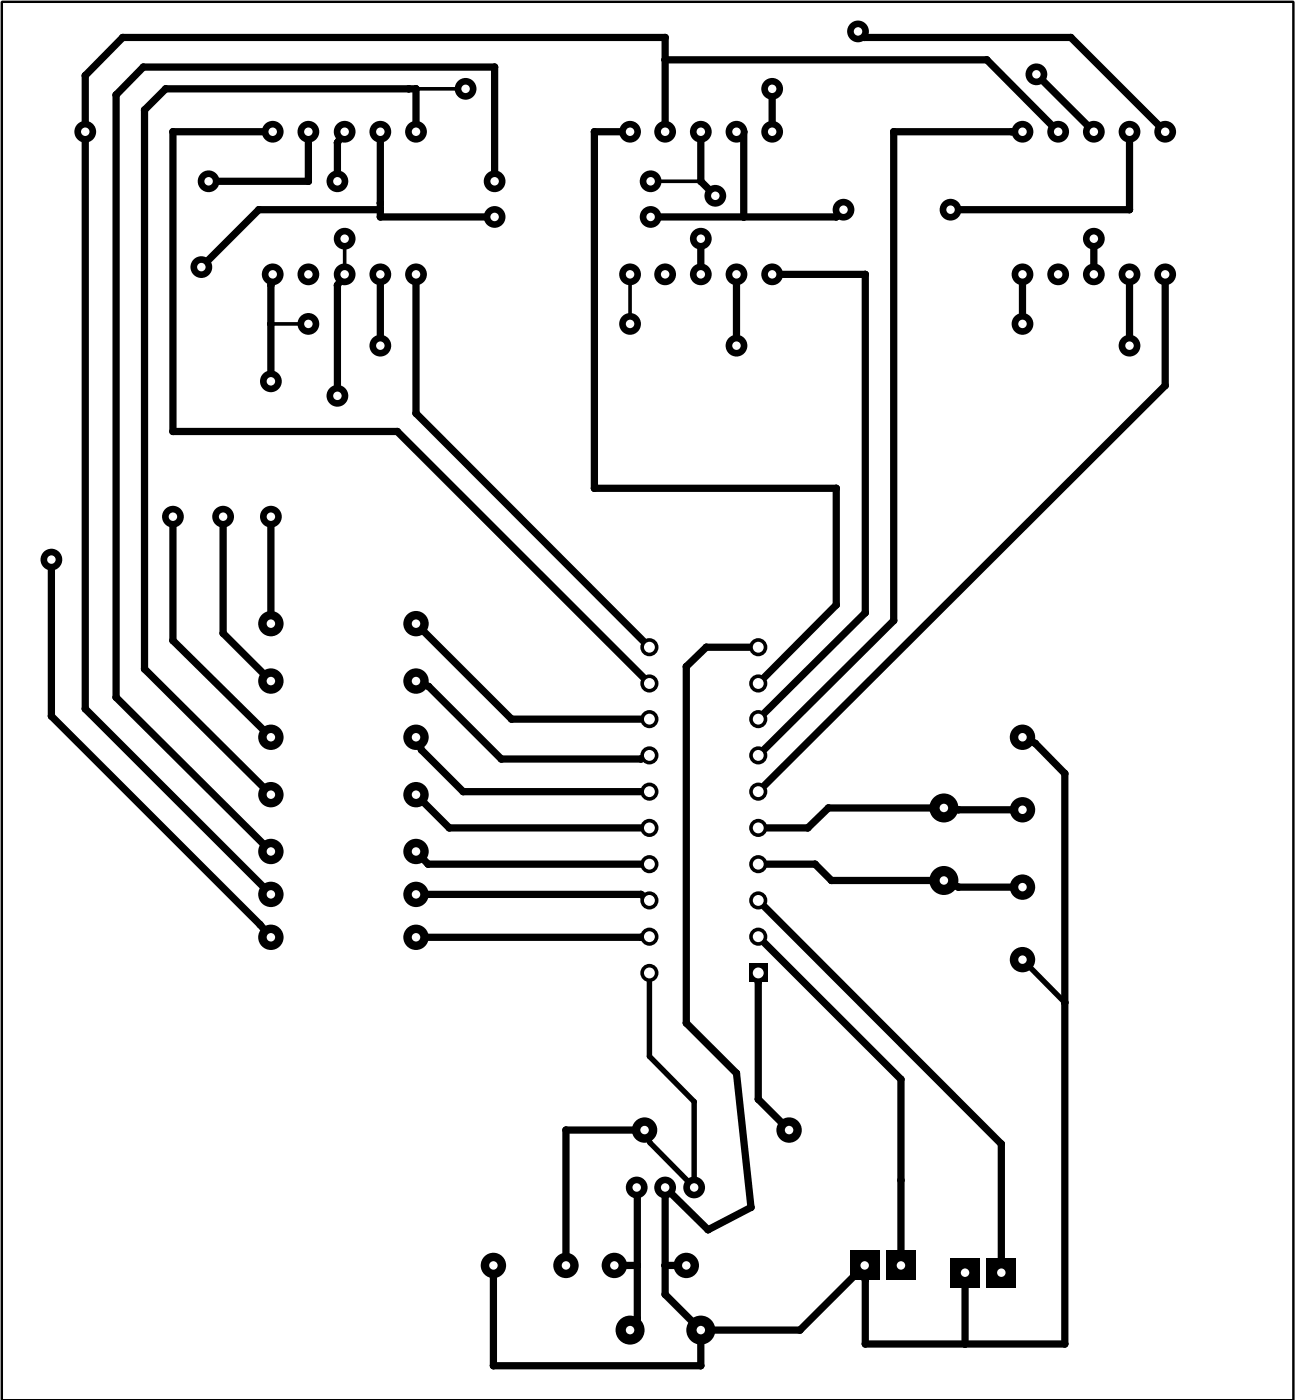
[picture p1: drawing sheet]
<svg xmlns="http://www.w3.org/2000/svg" width="91mm" height="98mm" viewBox="0 0 91 98" stroke-linecap="round" stroke-linejoin="round" font-family="sans-serif">
<g fill="none" stroke="#000" stroke-width=".51">
<path d="M19.1 9.2h-7v21h15.7l17.7 17.7M19.1 19.2l-.1 .8v6.7M21.6 9.2v3.5h-7M24.1 9.2l-.5 .8v2.7M24.1 19.2l-.5 .8v7.7M26.6 9.2v6h8M26.6 19.2v5M26.6 14.7h-8.5l-4 4M29.1 19.2v9.8l16.4 16.3M29.1 9.2v-3h-17.5l-1.5 1.5v39.2l8.9 8.8M34.6 12.7v-8h-24.6l-1.9 1.9v42.3l10.9 10.7M44.1 9.2h-2.5v25h16.9v8.2l-5.4 5.5"/>
<path d="M46.6 9.2v-6.6h-38l-2.6 2.7v44.4l13 13M46.6 4.2h22.5l5 5M49.1 9.2v3.5l1 1M49.1 16.7v2.5M51.6 9.2h.5v6M51.6 19.2v5M54.1 19.2h6.5v23.7l-7.5 7.5M54.1 6.2v3M59.1 14.7l-.6 .5h-12.9M60.1 2.2l.4 .4h14.5l6.6 6.6M71.6 9.2h-9v34.3l-9.5 9.4M71.6 19.2v3.5"/>
<path d="M72.6 5.2l4 4M76.6 16.7v2.5M79.1 9.2v5.5h-12.6M79.1 19.2v5M81.6 19.2v7.8l-28.5 28.5M3.6 39.2v11l14.6 14.6 .8 .9M12.1 36.2v8.7l6.9 6.7M15.6 36.2v8.2l3.4 3.3M19 36.2v7.5M29.1 59.6l.9 .9h15.5M29.1 55.7l2.4 2.3h14M29.1 51.6l.4 .9 2.9 3h13.1"/>
<path d="M29.1 47.7l.9 .4 5.1 5.1h9.8l.6-.3M29.1 43.7l6.7 6.7h9.7M53.1 45.3h-3.7l-1.4 1.4v25l3.6 3.5 1 9.4-3 1.5-3-2.9v7.5l2.5 2.5M71.6 56.7h-4.5l-1-.1h-8.1l-1.4 1.4h-3.5M71.6 51.6l.9 .5 2 2.1v39.9h-13.9l-.1-5.5-4.5 4.6h-6.9M29.1 62.7h15.8l.6 .4M45.1 79.2h-5.5v9.4M45.5 65.6l-16.4 .1M53.1 60.5h4l1.1 1.2h7.9l1 .4h4.5M53.1 68.2v8.8l2.1 2.2M53.1 65.6l10 10v13M53.1 63.1l17 17v9.1"/>
<path d="M34.5 88.6v7.1h14.6v-2.5M43 88.6h1.6M44.6 83.2v9.2l-.5 .8M46.6 88.6h1.4M67.6 89.2v4.9"/>
</g>
<g fill="#000">
<circle cx="6" cy="5.3" r=".25"/>
<circle cx="8.1" cy="6.6" r=".25"/>
<circle cx="8.6" cy="2.6" r=".25"/>
<circle cx="10" cy="4.7" r=".25"/>
<circle cx="10.1" cy="7.7" r=".25"/>
<circle cx="11.6" cy="6.2" r=".25"/>
<circle cx="12.1" cy="9.2" r=".25"/>
<circle cx="18.1" cy="14.7" r=".25"/>
<circle cx="19" cy="20" r=".25"/>
<circle cx="21.6" cy="12.7" r=".25"/>
<circle cx="23.6" cy="20" r=".25"/>
<circle cx="23.6" cy="10" r=".25"/>
<circle cx="26.6" cy="14.7" r=".25"/>
<circle cx="26.6" cy="15.2" r=".25"/>
<circle cx="26.6" cy="14.2" r=".25"/>
<circle cx="28.6" cy="6.2" r=".25"/>
<circle cx="29.1" cy="6.2" r=".13"/>
<circle cx="29.1" cy="6.2" r=".25"/>
<circle cx="34.6" cy="4.7" r=".25"/>
<circle cx="41.6" cy="9.2" r=".25"/>
<circle cx="46.6" cy="2.6" r=".25"/>
<circle cx="46.6" cy="4.2" r=".25"/>
<circle cx="49.1" cy="12.7" r=".25"/>
<circle cx="49.1" cy="12.7" r=".13"/>
<circle cx="52.1" cy="15.2" r=".25"/>
<circle cx="52.1" cy="9.2" r=".25"/>
<circle cx="58.5" cy="15.2" r=".25"/>
<circle cx="60.1" cy="2.2" r=".25"/>
<circle cx="60.5" cy="2.6" r=".25"/>
<circle cx="60.6" cy="19.2" r=".25"/>
<circle cx="62.6" cy="9.2" r=".25"/>
<circle cx="69.1" cy="4.2" r=".25"/>
<circle cx="70.8" cy="9.2" r=".25"/>
<circle cx="75" cy="2.6" r=".25"/>
<circle cx="79.1" cy="14.7" r=".25"/>
<circle cx="12.1" cy="30.2" r=".25"/>
<circle cx="19" cy="36.2" r=".76"/>
<circle cx="19" cy="22.7" r=".25"/>
<circle cx="19" cy="22.7" r=".13"/>
<circle cx="27.8" cy="30.2" r=".25"/>
<circle cx="29.1" cy="29" r=".25"/>
<circle cx="41.6" cy="34.2" r=".25"/>
<circle cx="58.5" cy="34.2" r=".25"/>
<circle cx="71.6" cy="22.7" r=".25"/>
<circle cx="81.6" cy="27" r=".25"/>
<circle cx="3.6" cy="50.2" r=".25"/>
<circle cx="6" cy="49.7" r=".25"/>
<circle cx="8.1" cy="48.9" r=".25"/>
<circle cx="10.1" cy="46.9" r=".25"/>
<circle cx="12.1" cy="44.9" r=".25"/>
<circle cx="15.6" cy="44.4" r=".25"/>
<circle cx="29.5" cy="52.5" r=".25"/>
<circle cx="30" cy="48.1" r=".25"/>
<circle cx="31.5" cy="58" r=".25"/>
<circle cx="32.4" cy="55.5" r=".25"/>
<circle cx="35.1" cy="53.2" r=".25"/>
<circle cx="35.8" cy="50.4" r=".25"/>
<circle cx="44.9" cy="53.2" r=".25"/>
<circle cx="48" cy="46.7" r=".25"/>
<circle cx="49.4" cy="45.3" r=".25"/>
<circle cx="56.6" cy="58" r=".25"/>
<circle cx="58" cy="56.6" r=".25"/>
<circle cx="58.5" cy="42.4" r=".25"/>
<circle cx="60.6" cy="42.9" r=".25"/>
<circle cx="62.6" cy="43.5" r=".25"/>
<circle cx="67.1" cy="56.7" r=".25"/>
<circle cx="72.5" cy="52.1" r=".25"/>
<circle cx="74.5" cy="54.2" r=".25"/>
<circle cx="18.2" cy="64.8" r=".25"/>
<circle cx="30" cy="60.5" r=".25"/>
<circle cx="39.6" cy="79.2" r=".25"/>
<circle cx="44.9" cy="65.7" r=".25"/>
<circle cx="44.9" cy="62.7" r=".25"/>
<circle cx="45.5" cy="74" r=".17"/>
<circle cx="48" cy="71.7" r=".25"/>
<circle cx="48.6" cy="77.2" r=".17"/>
<circle cx="51.6" cy="75.2" r=".25"/>
<circle cx="53.1" cy="68.8" r=".25"/>
<circle cx="53.1" cy="77" r=".25"/>
<circle cx="57.1" cy="60.5" r=".25"/>
<circle cx="58.2" cy="61.7" r=".25"/>
<circle cx="63.1" cy="75.6" r=".25"/>
<circle cx="67.1" cy="62.1" r=".25"/>
<circle cx="74.5" cy="70.2" r=".25"/>
<circle cx="74.5" cy="70.2" r=".17"/>
<circle cx="34.5" cy="95.7" r=".25"/>
<circle cx="44.6" cy="88.6" r=".25"/>
<circle cx="44.6" cy="92.4" r=".25"/>
<circle cx="44.6" cy="83.2" r=".25"/>
<circle cx="45.5" cy="80.1" r=".17"/>
<circle cx="46.6" cy="88.6" r=".25"/>
<circle cx="46.6" cy="90.7" r=".25"/>
<circle cx="49.1" cy="95.7" r=".25"/>
<circle cx="49.6" cy="86.1" r=".25"/>
<circle cx="52.6" cy="84.6" r=".25"/>
<circle cx="56" cy="93.2" r=".25"/>
<circle cx="60.6" cy="94.1" r=".25"/>
<circle cx="60.6" cy="89.7" r=".25"/>
<circle cx="63.1" cy="82.7" r=".25"/>
<circle cx="67.6" cy="94.1" r=".25"/>
<circle cx="70.1" cy="80.1" r=".25"/>
<circle cx="74.5" cy="94.1" r=".25"/>
</g>
<path d="M45.5 68.2v5.8l3.1 3.2v6l-3.1-3.1-.4-.9M71.6 67.2l2.9 3" fill="none" stroke="#000" stroke-width=".38"/>
<path d="M24.1 16.7v2.5M29.1 6.2h3.5M44.1 19.2v3.5M45.6 12.7h3.5M19 22.7h2.6" fill="none" stroke="#000" stroke-width=".25"/>
<circle cx="19" cy="36.2" r=".3" fill="#fff"/>
<circle cx="19" cy="26.7" r=".76" fill="#000"/>
<circle cx="19" cy="26.7" r=".3" fill="#fff"/>
<circle cx="12.1" cy="36.2" r=".76" fill="#000"/>
<circle cx="12.1" cy="36.2" r=".3" fill="#fff"/>
<circle cx="14.1" cy="18.7" r=".76" fill="#000"/>
<circle cx="14.1" cy="18.7" r=".3" fill="#fff"/>
<circle cx="15.6" cy="36.2" r=".76" fill="#000"/>
<circle cx="15.6" cy="36.2" r=".3" fill="#fff"/>
<circle cx="26.6" cy="24.2" r=".76" fill="#000"/>
<circle cx="26.6" cy="24.2" r=".3" fill="#fff"/>
<circle cx="23.6" cy="12.7" r=".76" fill="#000"/>
<circle cx="23.6" cy="12.7" r=".3" fill="#fff"/>
<circle cx="14.6" cy="12.7" r=".76" fill="#000"/>
<circle cx="14.6" cy="12.7" r=".3" fill="#fff"/>
<circle cx="3.6" cy="39.2" r=".76" fill="#000"/>
<circle cx="3.6" cy="39.2" r=".3" fill="#fff"/>
<circle cx="23.6" cy="27.7" r=".76" fill="#000"/>
<circle cx="23.6" cy="27.7" r=".3" fill="#fff"/>
<circle cx="45.6" cy="12.7" r=".76" fill="#000"/>
<circle cx="45.6" cy="12.7" r=".3" fill="#fff"/>
<circle cx="32.6" cy="6.2" r=".76" fill="#000"/>
<circle cx="32.6" cy="6.2" r=".3" fill="#fff"/>
<circle cx="21.6" cy="22.7" r=".76" fill="#000"/>
<circle cx="21.6" cy="22.7" r=".3" fill="#fff"/>
<circle cx="49.1" cy="16.7" r=".76" fill="#000"/>
<circle cx="49.1" cy="16.7" r=".3" fill="#fff"/>
<circle cx="24.1" cy="16.7" r=".76" fill="#000"/>
<circle cx="24.1" cy="16.7" r=".3" fill="#fff"/>
<circle cx="51.6" cy="24.2" r=".76" fill="#000"/>
<circle cx="51.6" cy="24.2" r=".3" fill="#fff"/>
<circle cx="72.6" cy="5.2" r=".76" fill="#000"/>
<circle cx="72.6" cy="5.2" r=".3" fill="#fff"/>
<circle cx="50.1" cy="13.7" r=".76" fill="#000"/>
<circle cx="50.1" cy="13.7" r=".3" fill="#fff"/>
<circle cx="45.6" cy="15.2" r=".76" fill="#000"/>
<circle cx="45.6" cy="15.2" r=".3" fill="#fff"/>
<circle cx="34.6" cy="15.2" r=".76" fill="#000"/>
<circle cx="34.6" cy="15.2" r=".3" fill="#fff"/>
<circle cx="66.5" cy="14.7" r=".76" fill="#000"/>
<circle cx="66.5" cy="14.7" r=".3" fill="#fff"/>
<circle cx="59.1" cy="14.7" r=".76" fill="#000"/>
<circle cx="59.1" cy="14.7" r=".3" fill="#fff"/>
<circle cx="76.6" cy="16.7" r=".76" fill="#000"/>
<circle cx="76.6" cy="16.7" r=".3" fill="#fff"/>
<circle cx="79.1" cy="24.2" r=".76" fill="#000"/>
<circle cx="79.1" cy="24.2" r=".3" fill="#fff"/>
<circle cx="71.6" cy="22.7" r=".76" fill="#000"/>
<circle cx="71.6" cy="22.7" r=".3" fill="#fff"/>
<circle cx="44.1" cy="22.7" r=".76" fill="#000"/>
<circle cx="44.1" cy="22.7" r=".3" fill="#fff"/>
<circle cx="60.1" cy="2.2" r=".76" fill="#000"/>
<circle cx="60.1" cy="2.2" r=".3" fill="#fff"/>
<circle cx="54.1" cy="6.2" r=".76" fill="#000"/>
<circle cx="54.1" cy="6.2" r=".3" fill="#fff"/>
<circle cx="34.6" cy="12.7" r=".76" fill="#000"/>
<circle cx="34.6" cy="12.7" r=".3" fill="#fff"/>
<circle cx="6" cy="9.2" r=".76" fill="#000"/>
<circle cx="6" cy="9.2" r=".3" fill="#fff"/>
<circle cx="26.6" cy="9.2" r=".76" fill="#000"/>
<circle cx="26.6" cy="9.2" r=".3" fill="#fff"/>
<circle cx="29.1" cy="9.2" r=".76" fill="#000"/>
<circle cx="29.1" cy="9.2" r=".3" fill="#fff"/>
<circle cx="26.6" cy="19.2" r=".76" fill="#000"/>
<circle cx="26.6" cy="19.2" r=".3" fill="#fff"/>
<circle cx="24.1" cy="9.2" r=".76" fill="#000"/>
<circle cx="24.1" cy="9.2" r=".3" fill="#fff"/>
<circle cx="24.1" cy="19.2" r=".76" fill="#000"/>
<circle cx="24.1" cy="19.2" r=".3" fill="#fff"/>
<circle cx="21.6" cy="19.2" r=".76" fill="#000"/>
<circle cx="21.6" cy="19.2" r=".3" fill="#fff"/>
<circle cx="29.1" cy="19.2" r=".76" fill="#000"/>
<circle cx="29.1" cy="19.2" r=".3" fill="#fff"/>
<circle cx="19.1" cy="19.2" r=".76" fill="#000"/>
<circle cx="19.1" cy="19.2" r=".3" fill="#fff"/>
<circle cx="19.1" cy="9.2" r=".76" fill="#000"/>
<circle cx="19.1" cy="9.2" r=".3" fill="#fff"/>
<circle cx="21.6" cy="9.2" r=".76" fill="#000"/>
<circle cx="21.6" cy="9.2" r=".3" fill="#fff"/>
<circle cx="51.6" cy="9.2" r=".76" fill="#000"/>
<circle cx="51.6" cy="9.2" r=".3" fill="#fff"/>
<circle cx="54.1" cy="9.2" r=".76" fill="#000"/>
<circle cx="54.1" cy="9.2" r=".3" fill="#fff"/>
<circle cx="51.6" cy="19.2" r=".76" fill="#000"/>
<circle cx="51.6" cy="19.2" r=".3" fill="#fff"/>
<circle cx="49.1" cy="9.2" r=".76" fill="#000"/>
<circle cx="49.1" cy="9.2" r=".3" fill="#fff"/>
<circle cx="49.1" cy="19.2" r=".76" fill="#000"/>
<circle cx="49.1" cy="19.2" r=".3" fill="#fff"/>
<circle cx="46.6" cy="19.2" r=".76" fill="#000"/>
<circle cx="46.6" cy="19.2" r=".3" fill="#fff"/>
<circle cx="54.1" cy="19.2" r=".76" fill="#000"/>
<circle cx="54.1" cy="19.2" r=".3" fill="#fff"/>
<circle cx="44.1" cy="19.2" r=".76" fill="#000"/>
<circle cx="44.1" cy="19.2" r=".3" fill="#fff"/>
<circle cx="44.1" cy="9.2" r=".76" fill="#000"/>
<circle cx="44.1" cy="9.2" r=".3" fill="#fff"/>
<circle cx="46.6" cy="9.2" r=".76" fill="#000"/>
<circle cx="46.6" cy="9.2" r=".3" fill="#fff"/>
<circle cx="79.1" cy="9.2" r=".76" fill="#000"/>
<circle cx="79.1" cy="9.2" r=".3" fill="#fff"/>
<circle cx="81.6" cy="9.2" r=".76" fill="#000"/>
<circle cx="81.6" cy="9.2" r=".3" fill="#fff"/>
<circle cx="79.1" cy="19.2" r=".76" fill="#000"/>
<circle cx="79.1" cy="19.2" r=".3" fill="#fff"/>
<circle cx="76.6" cy="9.2" r=".76" fill="#000"/>
<circle cx="76.6" cy="9.2" r=".3" fill="#fff"/>
<circle cx="76.6" cy="19.2" r=".76" fill="#000"/>
<circle cx="76.6" cy="19.2" r=".3" fill="#fff"/>
<circle cx="74.1" cy="19.2" r=".76" fill="#000"/>
<circle cx="74.1" cy="19.2" r=".3" fill="#fff"/>
<circle cx="81.6" cy="19.2" r=".76" fill="#000"/>
<circle cx="81.6" cy="19.2" r=".3" fill="#fff"/>
<circle cx="71.6" cy="19.2" r=".76" fill="#000"/>
<circle cx="71.6" cy="19.2" r=".3" fill="#fff"/>
<circle cx="71.6" cy="9.2" r=".76" fill="#000"/>
<circle cx="71.6" cy="9.2" r=".3" fill="#fff"/>
<circle cx="74.1" cy="9.2" r=".76" fill="#000"/>
<circle cx="74.1" cy="9.2" r=".3" fill="#fff"/>
<path d="M52.5 67.5h1.2v1.3h-1.2z" fill="#000"/>
<circle cx="53.1" cy="68.2" r=".38" fill="#fff"/>
<circle cx="53.1" cy="65.6" r=".64" fill="#000"/>
<circle cx="53.1" cy="65.6" r=".38" fill="#fff"/>
<circle cx="53.1" cy="63.1" r=".64" fill="#000"/>
<circle cx="53.1" cy="63.1" r=".38" fill="#fff"/>
<circle cx="53.1" cy="60.5" r=".64" fill="#000"/>
<circle cx="53.1" cy="60.5" r=".38" fill="#fff"/>
<circle cx="53.1" cy="58" r=".64" fill="#000"/>
<circle cx="53.1" cy="58" r=".38" fill="#fff"/>
<circle cx="53.1" cy="55.5" r=".64" fill="#000"/>
<circle cx="53.1" cy="55.5" r=".38" fill="#fff"/>
<circle cx="53.1" cy="52.9" r=".64" fill="#000"/>
<circle cx="53.1" cy="52.9" r=".38" fill="#fff"/>
<circle cx="53.1" cy="50.4" r=".64" fill="#000"/>
<circle cx="53.1" cy="50.4" r=".38" fill="#fff"/>
<circle cx="53.1" cy="47.9" r=".64" fill="#000"/>
<circle cx="53.1" cy="47.9" r=".38" fill="#fff"/>
<circle cx="53.1" cy="45.3" r=".64" fill="#000"/>
<circle cx="53.1" cy="45.3" r=".38" fill="#fff"/>
<circle cx="45.5" cy="45.3" r=".64" fill="#000"/>
<circle cx="45.5" cy="45.3" r=".38" fill="#fff"/>
<circle cx="45.5" cy="47.9" r=".64" fill="#000"/>
<circle cx="45.5" cy="47.9" r=".38" fill="#fff"/>
<circle cx="45.5" cy="50.4" r=".64" fill="#000"/>
<circle cx="45.5" cy="50.4" r=".38" fill="#fff"/>
<circle cx="45.5" cy="52.9" r=".64" fill="#000"/>
<circle cx="45.5" cy="52.9" r=".38" fill="#fff"/>
<circle cx="45.5" cy="55.5" r=".64" fill="#000"/>
<circle cx="45.5" cy="55.5" r=".38" fill="#fff"/>
<circle cx="45.5" cy="58" r=".64" fill="#000"/>
<circle cx="45.5" cy="58" r=".38" fill="#fff"/>
<circle cx="45.5" cy="60.5" r=".64" fill="#000"/>
<circle cx="45.5" cy="60.5" r=".38" fill="#fff"/>
<circle cx="45.5" cy="63.1" r=".64" fill="#000"/>
<circle cx="45.5" cy="63.1" r=".38" fill="#fff"/>
<circle cx="45.5" cy="65.6" r=".64" fill="#000"/>
<circle cx="45.5" cy="65.6" r=".38" fill="#fff"/>
<circle cx="45.5" cy="68.2" r=".64" fill="#000"/>
<circle cx="45.5" cy="68.2" r=".38" fill="#fff"/>
<circle cx="29.1" cy="65.7" r=".89" fill="#000"/>
<circle cx="29.1" cy="65.7" r=".3" fill="#fff"/>
<circle cx="19" cy="65.7" r=".89" fill="#000"/>
<circle cx="19" cy="65.7" r=".3" fill="#fff"/>
<circle cx="29.1" cy="59.6" r=".89" fill="#000"/>
<circle cx="29.1" cy="59.6" r=".3" fill="#fff"/>
<circle cx="19" cy="59.6" r=".89" fill="#000"/>
<circle cx="19" cy="59.6" r=".3" fill="#fff"/>
<circle cx="29.1" cy="55.7" r=".89" fill="#000"/>
<circle cx="29.1" cy="55.7" r=".3" fill="#fff"/>
<circle cx="19" cy="55.7" r=".89" fill="#000"/>
<circle cx="19" cy="55.7" r=".3" fill="#fff"/>
<circle cx="29.1" cy="51.6" r=".89" fill="#000"/>
<circle cx="29.1" cy="51.6" r=".3" fill="#fff"/>
<circle cx="19" cy="51.6" r=".89" fill="#000"/>
<circle cx="19" cy="51.6" r=".3" fill="#fff"/>
<circle cx="29.1" cy="47.7" r=".89" fill="#000"/>
<circle cx="29.1" cy="47.7" r=".3" fill="#fff"/>
<circle cx="19" cy="47.7" r=".89" fill="#000"/>
<circle cx="19" cy="47.7" r=".3" fill="#fff"/>
<circle cx="29.1" cy="43.7" r=".89" fill="#000"/>
<circle cx="29.1" cy="43.7" r=".3" fill="#fff"/>
<circle cx="19" cy="43.7" r=".89" fill="#000"/>
<circle cx="19" cy="43.7" r=".3" fill="#fff"/>
<circle cx="29.1" cy="62.7" r=".89" fill="#000"/>
<circle cx="29.1" cy="62.7" r=".3" fill="#fff"/>
<circle cx="19" cy="62.7" r=".89" fill="#000"/>
<circle cx="19" cy="62.7" r=".3" fill="#fff"/>
<circle cx="44.1" cy="93.2" r="1.02" fill="#000"/>
<circle cx="44.1" cy="93.2" r=".3" fill="#fff"/>
<circle cx="49.1" cy="93.2" r="1.02" fill="#000"/>
<circle cx="49.1" cy="93.2" r=".3" fill="#fff"/>
<circle cx="48.6" cy="83.2" r=".76" fill="#000"/>
<circle cx="48.6" cy="83.2" r=".3" fill="#fff"/>
<circle cx="46.6" cy="83.2" r=".76" fill="#000"/>
<circle cx="46.6" cy="83.2" r=".3" fill="#fff"/>
<circle cx="44.6" cy="83.2" r=".76" fill="#000"/>
<circle cx="44.6" cy="83.2" r=".3" fill="#fff"/>
<circle cx="66.1" cy="61.7" r="1.02" fill="#000"/>
<circle cx="66.1" cy="61.7" r=".3" fill="#fff"/>
<circle cx="66.1" cy="56.6" r="1.02" fill="#000"/>
<circle cx="66.1" cy="56.6" r=".3" fill="#fff"/>
<circle cx="45.1" cy="79.2" r=".89" fill="#000"/>
<circle cx="45.1" cy="79.2" r=".3" fill="#fff"/>
<circle cx="55.2" cy="79.2" r=".89" fill="#000"/>
<circle cx="55.2" cy="79.2" r=".3" fill="#fff"/>
<path d="M62.1 87.6h2v2.1h-2z" fill="#000"/>
<circle cx="63.1" cy="88.6" r=".3" fill="#fff"/>
<path d="M59.5 87.6h2.1v2.1h-2.1z" fill="#000"/>
<circle cx="60.5" cy="88.6" r=".3" fill="#fff"/>
<path d="M66.5 88.1h2.1v2.1h-2.1z" fill="#000"/>
<circle cx="67.6" cy="89.2" r=".3" fill="#fff"/>
<path d="M69.1 88.1h2v2.1h-2z" fill="#000"/>
<circle cx="70.1" cy="89.2" r=".3" fill="#fff"/>
<circle cx="48" cy="88.6" r=".89" fill="#000"/>
<circle cx="48" cy="88.6" r=".3" fill="#fff"/>
<circle cx="43" cy="88.6" r=".89" fill="#000"/>
<circle cx="43" cy="88.6" r=".3" fill="#fff"/>
<circle cx="34.5" cy="88.6" r=".89" fill="#000"/>
<circle cx="34.5" cy="88.6" r=".3" fill="#fff"/>
<circle cx="39.6" cy="88.6" r=".89" fill="#000"/>
<circle cx="39.6" cy="88.6" r=".3" fill="#fff"/>
<circle cx="71.6" cy="51.6" r=".89" fill="#000"/>
<circle cx="71.6" cy="51.6" r=".3" fill="#fff"/>
<circle cx="71.6" cy="56.7" r=".89" fill="#000"/>
<circle cx="71.6" cy="56.7" r=".3" fill="#fff"/>
<circle cx="71.6" cy="67.2" r=".89" fill="#000"/>
<circle cx="71.6" cy="67.2" r=".3" fill="#fff"/>
<circle cx="71.6" cy="62.1" r=".89" fill="#000"/>
<circle cx="71.6" cy="62.1" r=".3" fill="#fff"/>
<path d="M.1 .1h90.5v98h-90.5z" fill="none" stroke="#000" stroke-width=".17"/>
</svg>
